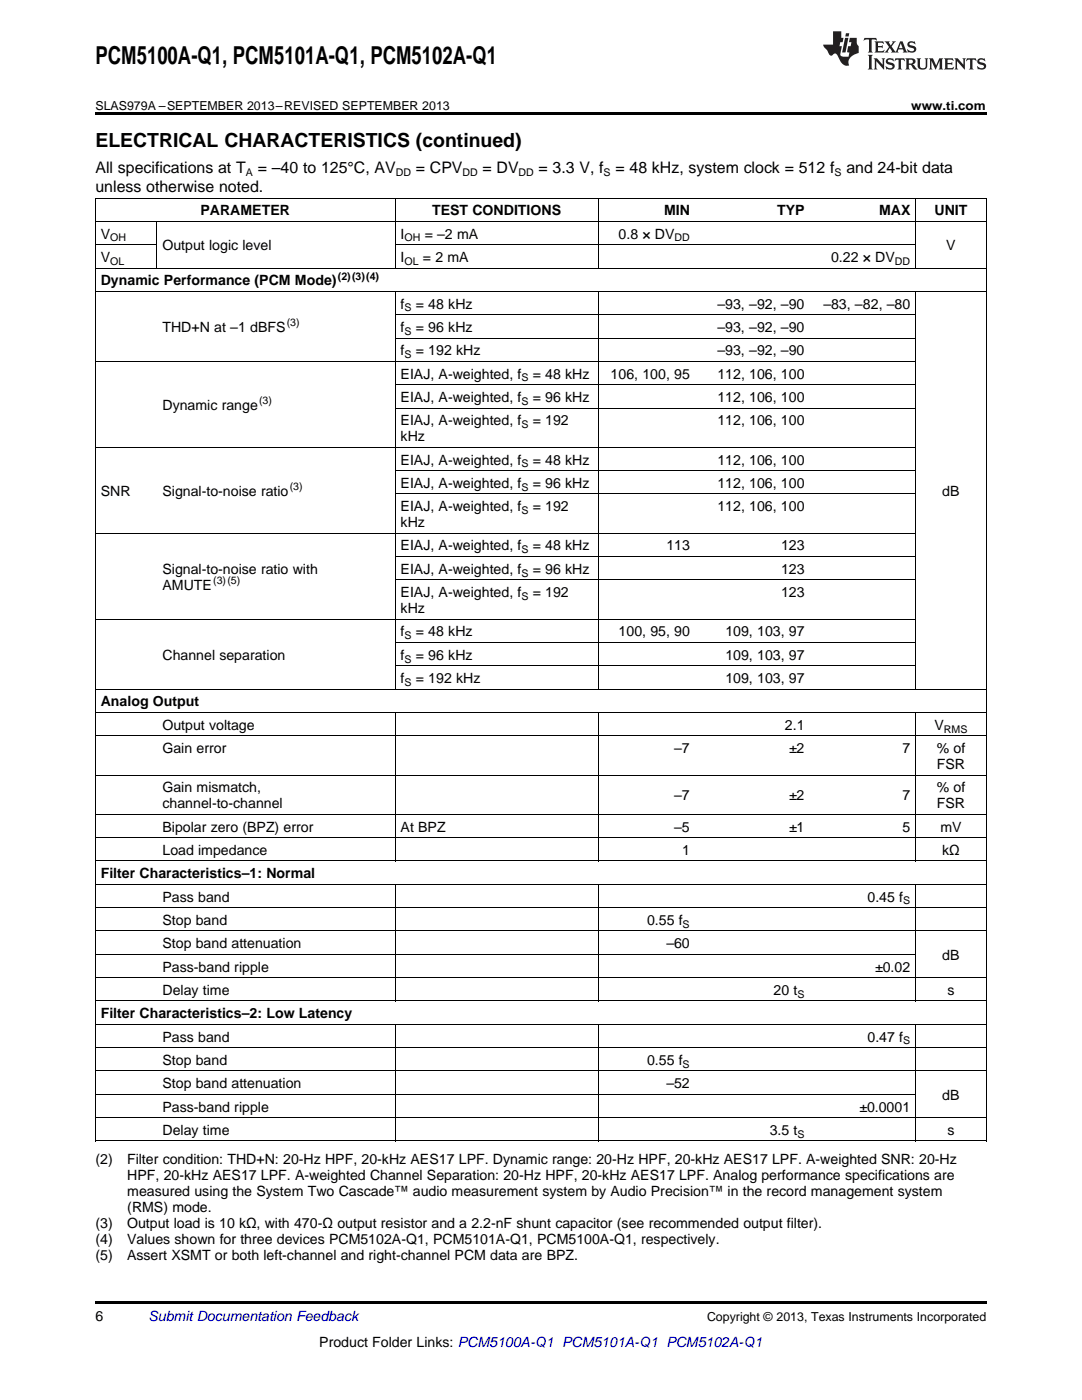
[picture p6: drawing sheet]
<svg xmlns="http://www.w3.org/2000/svg" width="216mm" height="279mm" viewBox="0 0 216 279" stroke-linecap="round" stroke-linejoin="round" font-family="sans-serif">
<defs><g id="words">
<text font-size="4.9" x="19" y="12.8">PCM5100A-Q1, PCM5101A-Q1, PCM5102A-Q1</text>
<text font-size="3.9" x="19" y="29.3">ELECTRICAL CHARACTERISTICS (continued)</text>
<g font-size="3.2">
<text x="19" y="34.4">All specifications at T</text>
<text x="51.4" y="34.4">= –40 to 125°C, AV</text>
<text x="83" y="34.4">= CPV</text>
<text x="96.3" y="34.4">= DV</text>
<text x="107.5" y="34.4">= 3.3 V, f</text>
<text x="122.8" y="34.4">= 48 kHz, system clock = 512 f</text>
<text x="168.9" y="34.4">and 24-bit data</text>
<text x="19" y="38.3">unless otherwise noted.</text>
</g>
<g font-size="2.8">
<text x="20.1" y="47.6">V</text>
<text x="40" y="43">PARAMETER</text>
<text x="79.9" y="47.6">I</text>
<text x="84.7" y="47.6">= –2 mA</text>
<text x="86.2" y="43">TEST CONDITIONS</text>
<text x="123.4" y="47.6">0.8 × DV</text>
<text x="132.5" y="43">MIN</text>
<text x="155.1" y="43">TYP</text>
<text x="175.4" y="43">MAX</text>
<text x="186.5" y="43">UNIT</text>
<text x="20.1" y="52.3">V</text>
<text x="32.4" y="50">Output logic level</text>
<text x="79.9" y="52.3">I</text>
<text x="84.4" y="52.3">= 2 mA</text>
<text x="165.8" y="52.3">0.22 × DV</text>
<text x="188.8" y="50">V</text>
<text x="20.1" y="56.9">Dynamic Performance (PCM Mode)</text>
<text x="79.9" y="61.6">f</text>
<text x="83" y="61.6">= 48 kHz</text>
<text x="143.2" y="61.6">–93, –92, –90</text>
<text x="164.3" y="61.6">–83, –82, –80</text>
<text x="32.4" y="66.3">THD+N at –1 dBFS</text>
<text x="79.9" y="66.3">f</text>
<text x="79.9" y="70.9">f</text>
<text x="83" y="66.3">= 96 kHz</text>
<text x="83" y="70.9">= 192 kHz</text>
<text x="143.2" y="66.3">–93, –92, –90</text>
<text x="143.2" y="70.9">–93, –92, –90</text>
<text x="79.9" y="75.6">EIAJ, A-weighted, f</text>
<text x="106.3" y="75.6">= 48 kHz</text>
<text x="121.8" y="75.6">106, 100, 95</text>
<text x="143.2" y="75.6">112, 106, 100</text>
<text x="32.4" y="81.8">Dynamic range</text>
<text x="79.9" y="80.2">EIAJ, A-weighted, f</text>
<text x="106.3" y="80.2">= 96 kHz</text>
<text x="143.2" y="80.2">112, 106, 100</text>
<text x="79.9" y="84.9">EIAJ, A-weighted, f</text>
<text x="79.9" y="88.1">kHz</text>
<text x="106.3" y="84.9">= 192</text>
<text x="143.2" y="84.9">112, 106, 100</text>
<text x="79.9" y="92.7">EIAJ, A-weighted, f</text>
<text x="106.3" y="92.7">= 48 kHz</text>
<text x="143.2" y="92.7">112, 106, 100</text>
<text x="20.1" y="99">SNR</text>
<text x="32.4" y="99">Signal-to-noise ratio</text>
<text x="79.9" y="97.4">EIAJ, A-weighted, f</text>
<text x="106.3" y="97.4">= 96 kHz</text>
<text x="143.2" y="97.4">112, 106, 100</text>
<text x="188" y="99">dB</text>
<text x="79.9" y="102">EIAJ, A-weighted, f</text>
<text x="79.9" y="105.2">kHz</text>
<text x="106.3" y="102">= 192</text>
<text x="143.2" y="102">112, 106, 100</text>
<text x="79.9" y="109.9">EIAJ, A-weighted, f</text>
<text x="106.3" y="109.9">= 48 kHz</text>
<text x="133" y="109.9">113</text>
<text x="155.9" y="109.9">123</text>
<text x="32.4" y="114.5">Signal-to-noise ratio with</text>
<text x="32.4" y="117.7">AMUTE</text>
<text x="79.9" y="114.5">EIAJ, A-weighted, f</text>
<text x="79.9" y="119.2">EIAJ, A-weighted, f</text>
<text x="106.3" y="114.5">= 96 kHz</text>
<text x="106.3" y="119.2">= 192</text>
<text x="155.9" y="114.5">123</text>
<text x="155.9" y="119.2">123</text>
<text x="79.9" y="122.3">kHz</text>
<text x="32.4" y="131.7">Channel separation</text>
<text x="79.9" y="127">f</text>
<text x="79.9" y="131.7">f</text>
<text x="83" y="127">= 48 kHz</text>
<text x="83" y="131.7">= 96 kHz</text>
<text x="123.4" y="127">100, 95, 90</text>
<text x="144.7" y="127">109, 103, 97</text>
<text x="144.7" y="131.7">109, 103, 97</text>
<text x="79.9" y="136.3">f</text>
<text x="83" y="136.3">= 192 kHz</text>
<text x="144.7" y="136.3">109, 103, 97</text>
<text x="20.1" y="141">Analog Output</text>
<text x="32.4" y="145.6">Output voltage</text>
<text x="156.6" y="145.6">2.1</text>
<text x="186.5" y="145.6">V</text>
<text x="32.4" y="150.3">Gain error</text>
<text x="134.5" y="150.3">–7</text>
<text x="157.4" y="150.3">±2</text>
<text x="180.1" y="150.3">7</text>
<text x="186.9" y="150.3">% of</text>
<text x="186.9" y="153.5">FSR</text>
<text x="32.4" y="158.1">Gain mismatch,</text>
<text x="32.4" y="161.3">channel-to-channel</text>
<text x="134.5" y="159.7">–7</text>
<text x="157.4" y="159.7">±2</text>
<text x="180.1" y="159.7">7</text>
<text x="186.9" y="158.1">% of</text>
<text x="186.9" y="161.3">FSR</text>
<text x="32.4" y="165.9">Bipolar zero (BPZ) error</text>
<text x="79.9" y="165.9">At BPZ</text>
<text x="134.5" y="165.9">–5</text>
<text x="157.4" y="165.9">±1</text>
<text x="180.1" y="165.9">5</text>
<text x="187.6" y="165.9">mV</text>
<text x="32.4" y="170.6">Load impedance</text>
<text x="136.1" y="170.6">1</text>
<text x="188" y="170.6">kΩ</text>
<text x="20.1" y="175.3">Filter Characteristics–1: Normal</text>
<text x="32.4" y="179.9">Pass band</text>
<text x="173.1" y="179.9">0.45 f</text>
<text x="32.4" y="184.6">Stop band</text>
<text x="129.1" y="184.6">0.55 f</text>
<text x="32.4" y="189.2">Stop band attenuation</text>
<text x="133" y="189.2">–60</text>
<text x="188" y="191.6">dB</text>
<text x="32.4" y="193.9">Pass-band ripple</text>
<text x="174.6" y="193.9">±0.02</text>
<text x="20.1" y="203.2">Filter Characteristics–2: Low Latency</text>
<text x="32.4" y="198.5">Delay time</text>
<text x="154.4" y="198.5">20 t</text>
<text x="189.1" y="198.5">s</text>
<text x="32.4" y="207.9">Pass band</text>
<text x="173.1" y="207.9">0.47 f</text>
<text x="32.4" y="212.5">Stop band</text>
<text x="129.1" y="212.5">0.55 f</text>
<text x="32.4" y="217.2">Stop band attenuation</text>
<text x="32.4" y="221.8">Pass-band ripple</text>
<text x="133" y="217.2">–52</text>
<text x="171.5" y="221.8">±0.0001</text>
<text x="188" y="219.5">dB</text>
<text x="32.4" y="226.5">Delay time</text>
<text x="153.6" y="226.5">3.5 t</text>
<text x="189.1" y="226.5">s</text>
<text x="19" y="232.3">(2)</text>
<text x="25.4" y="232.3">Filter condition: THD+N: 20-Hz HPF, 20-kHz AES17 LPF. Dynamic range: 20-Hz HPF, 20-kHz AES17 LPF. A-weighted SNR: 20-Hz</text>
<text x="25.4" y="235.5">HPF, 20-kHz AES17 LPF. A-weighted Channel Separation: 20-Hz HPF, 20-kHz AES17 LPF. Analog performance specifications are</text>
<text x="25.4" y="238.7">measured using the System Two Cascade™ audio measurement system by Audio Precision™ in the record management system</text>
<text x="19" y="245">(3)</text>
<text x="25.4" y="245">Output load is 10 kΩ, with 470-Ω output resistor and a 2.2-nF shunt capacitor (see recommended output filter).</text>
<text x="25.4" y="241.9">(RMS) mode.</text>
<text x="19" y="248.2">(4)</text>
<text x="19" y="251.4">(5)</text>
<text x="25.4" y="248.2">Values shown for three devices PCM5102A-Q1, PCM5101A-Q1, PCM5100A-Q1, respectively.</text>
<text x="25.4" y="251.4">Assert XSMT or both left-channel and right-channel PCM data are BPZ.</text>
<text x="19" y="263.6">6</text>
<text x="63.7" y="268.9">Product Folder Links: PCM5100A-Q1 PCM5101A-Q1 PCM5102A-Q1</text>
</g>
<text font-size="2.8" fill="#0000c8" x="29.6" y="263.6">Submit Documentation Feedback</text>
<g font-size="2.5">
<text x="19" y="21.9">SLAS979A –SEPTEMBER 2013–REVISED SEPTEMBER 2013</text>
<text x="181.8" y="21.9">www.ti.com</text>
<text x="141.1" y="263.6">Copyright © 2013, Texas Instruments Incorporated</text>
</g>
<g font-size="2.1">
<text x="49.1" y="35.1">A</text>
<text x="79" y="35.1">DD</text>
<text x="92.3" y="35.1">DD</text>
<text x="103.5" y="35.1">DD</text>
<text x="120.4" y="35.1">S</text>
<text x="166.5" y="35.1">S</text>
<text x="22" y="48.2">OH</text>
<text x="22" y="52.8">OL</text>
<text x="80.7" y="48.2">OH</text>
<text x="80.7" y="52.8">OL</text>
<text x="134.6" y="48.2">DD</text>
<text x="178.6" y="52.8">DD</text>
<text x="67.4" y="55.8">(2)(3)(4)</text>
<text x="57.2" y="65.1">(3)</text>
<text x="80.7" y="62.2">S</text>
<text x="80.7" y="66.8">S</text>
<text x="80.7" y="71.5">S</text>
<text x="104" y="76.1">S</text>
<text x="51.7" y="80.7">(3)</text>
<text x="104" y="80.8">S</text>
<text x="104" y="85.4">S</text>
<text x="104" y="93.3">S</text>
<text x="57.8" y="97.8">(3)</text>
<text x="104" y="97.9">S</text>
<text x="104" y="102.6">S</text>
<text x="104" y="110.4">S</text>
<text x="42.5" y="116.6">(3)(5)</text>
<text x="104" y="115.1">S</text>
<text x="104" y="119.7">S</text>
<text x="80.7" y="127.6">S</text>
<text x="80.7" y="132.2">S</text>
<text x="80.7" y="136.9">S</text>
<text x="188.3" y="146.2">RMS</text>
<text x="136.2" y="185.1">S</text>
<text x="180.2" y="180.5">S</text>
<text x="159.1" y="199.1">S</text>
<text x="180.2" y="208.4">S</text>
<text x="136.2" y="213.1">S</text>
<text x="159.1" y="227">S</text>
</g>
</g></defs>
<path d="M19 22.5h177.8v.5h-177.8zM19 259.7h177.8v.5h-177.8z" fill="#000"/>
<g fill="none" stroke="#000" stroke-width=".2">
<path d="M19 39.5h177.8M19.1 39.6v188.2M78.8 39.6v14M119.3 39.6v14M182.7 39.6v14M196.8 39.6v188.2M19 58.2h177.8M19 53.5h177.8M19 48.8h12.4M19 44.2h177.8M31.3 44.2v9.4M78.8 58.2v79.4"/>
<path d="M78.9 48.8h103.8M119.3 58.2v79.4M182.7 58.2v79.4M19 72.1h163.7M78.9 76.8h103.8M78.9 67.5h103.8M78.9 62.8h103.8M19 89.3h163.7M78.9 98.6h103.8M78.9 93.9h103.8M78.9 81.4h103.8M19 106.4h163.7"/>
<path d="M78.9 115.7h103.8M78.9 111.1h103.8M19 137.5h177.8M19 123.6h163.7M78.9 132.9h103.8M78.9 128.2h103.8M19 154.7h177.8M19 146.8h177.8M19 142.2h177.8M78.8 142.2v29.7M119.3 142.2v29.7M182.7 142.2v29.7"/>
<path d="M19 176.5h177.8M19 171.8h177.8M19 167.2h177.8M19 162.5h177.8M78.8 176.5v23.3M119.3 176.5v23.3M182.7 176.5v23.3M19 199.8h177.8M19 195.1h177.8M19 190.4h163.7M19 185.8h177.8M19 181.1h177.8"/>
<path d="M19 218.4h163.7M19 213.7h177.8M19 209.1h177.8M19 204.4h177.8M78.8 204.5v23.3M119.3 204.5v23.3M182.7 204.5v23.3M19 227.7h177.8M19 223h177.8"/>
</g>
<g fill="#231f20">
<path d="M172.5 7.6l-.1 .5 .4-.2h.6v.1v2.1l-.2 .4h.9l-.2-.4v-2.1l.1-.1h.5l.5 .2-.2-.5zM174.5 8.3l.2 .3v1.5l-.2 .4h1.8l.2-.6a1.04 1.04 0 0 1-1.3 .2v-.7h.6l.3 .2v-.6l-.3 .2h-.6v-.6l.8-.1 .4 .3-.2-.5zM176.5 8.3l.9 1.1-.9 1.1h.8l-.2-.2 .4-.7 .5 .7-.2 .2h1.5l-.2-.2 .2-.4h.9l.1 .4-.2 .2h1l-.3-.3-.7-1.9h-.5l-.9 2-.8-1 .9-1h-.8l.1 .3-.4 .5-.3-.6 .1-.2zM179.7 8.6l.4 1h-.7zM181.3 8.4a.63 .63 0 0 0-.2 .7 .63 .63 0 0 0 .6 .4l.6 .2 .1 .2a.75 .75 0 0 1-.7 .4 .75 .75 0 0 1-.6-.5l.1 .7 .1-.1a1.11 1.11 0 0 0 1.5-.6 1.13 1.13 0 0 0-1.2-.8l-.1-.4a1.04 1.04 0 0 1 1.2 .2l-.2-.5-.2 .1-.4-.2zM173.2 10.9l.2 .4v2.2l-.2 .4h1l-.3-.4v-2.2l.3-.4zM174.3 11.6l.3 .4v1.5l-.3 .4h.8l-.2-.4v-1.3l1.5 1.7v-1.9l.2-.4h-.7l.2 .4v.9l-1.1-1.3zM177 11.8a.62 .62 0 0 0-.2 .7 .62 .62 0 0 0 .6 .4l.6 .1 .1 .3a.76 .76 0 0 1-.7 .3 .76 .76 0 0 1-.7-.4l.2 .7 .1-.1a1.11 1.11 0 0 0 1.5-.6 1.13 1.13 0 0 0-1.2-.8l-.1-.4a1.04 1.04 0 0 1 1.2 .2l-.2-.6-.2 .1-.5-.1zM178.7 11.6l-.2 .6a.61 .61 0 0 1 .8-.3v1.6l-.2 .4h.9l-.2-.4v-1.6a.63 .63 0 0 1 .7 .3l-.1-.6zM180.6 11.6l.3 .4v1.5l-.3 .4h1l-.2-.2-.1-.8 .6 .2a.76 .76 0 0 0 1.2 .7l-1-1a.58 .58 0 0 0 .6-.5 .58 .58 0 0 0-.5-.6zM181.4 11.9h.1a.45 .45 0 0 1 .5 .1 .45 .45 0 0 1 .1 .5l-.8 .2zM182.9 11.6l.2 .2a2.17 2.17 0 0 0 .3 1.9 .99 .99 0 0 0 1.6-.6v-1.1l.2-.4h-.7l.2 .2a1.92 1.92 0 0 1-.2 1.8 .6 .6 0 0 1-.9-.5v-1.1l.2-.4zM185.4 11.6l.2 .4v1.5l-.2 .4h.7l-.2-.4v-1.4l.8 1.8 .8-1.8v1.4l-.2 .4h.9l-.2-.4v-1.5l.2-.4h-.8l-.6 1.5-.6-1.5zM188.4 11.6l.2 .4v1.5l-.2 .4h1.8l.1-.6a1.04 1.04 0 0 1-1.2 .1v-.6h.5l.4 .2v-.6l-.4 .2h-.5v-.7h.8l.3 .3-.1-.6zM190.5 11.6l.2 .4v1.5l-.2 .4h.7l-.2-.4v-1.3l1.5 1.7v-1.9l.2-.4h-.7l.2 .4v.9l-1.1-1.3zM192.9 11.6l-.1 .6a.61 .61 0 0 1 .7-.3l.1 1.6-.3 .4h1l-.3-.4 .1-1.6a.63 .63 0 0 1 .7 .3l-.1-.6zM195.2 11.8a.62 .62 0 0 0-.2 .7 .62 .62 0 0 0 .6 .4l.6 .1 .1 .3a.76 .76 0 0 1-.7 .3 .76 .76 0 0 1-.6-.4l.1 .7 .1-.1a1.11 1.11 0 0 0 1.6-.6 1.13 1.13 0 0 0-1.3-.8l-.1-.4a1.04 1.04 0 0 1 1.2 .2l-.1-.6-.2 .1-.5-.1z"/>
<path d="M166.2 6.3v2.6h-1.9v.4l.8 .9a.91 .91 0 0 0 1 .8 .56 .56 0 0 1 .5-.3 .56 .56 0 0 1 .5 .3l.4 .8a1.53 1.53 0 0 0 1.9 1.2 1.54 1.54 0 0 1 1-2.1l.9-.3v-1.4a1.52 1.52 0 0 1-.4-1.6h-1.3l-.2 .8h.5l-.2 .8h-.5l-.1 1v.2l.4 .1-.2 .8a1.93 1.93 0 0 1-1.6-.3l.3-1.8h-.5l.2-.8h.4l.2-.8h-.4v-1.3zM168.6 7.6l-.6 2.9h.7l.6-2.9zM168.8 6.6l-.1 .7h.6l.2-.7z"/>
</g>
<use href="#words"/>
</svg>
